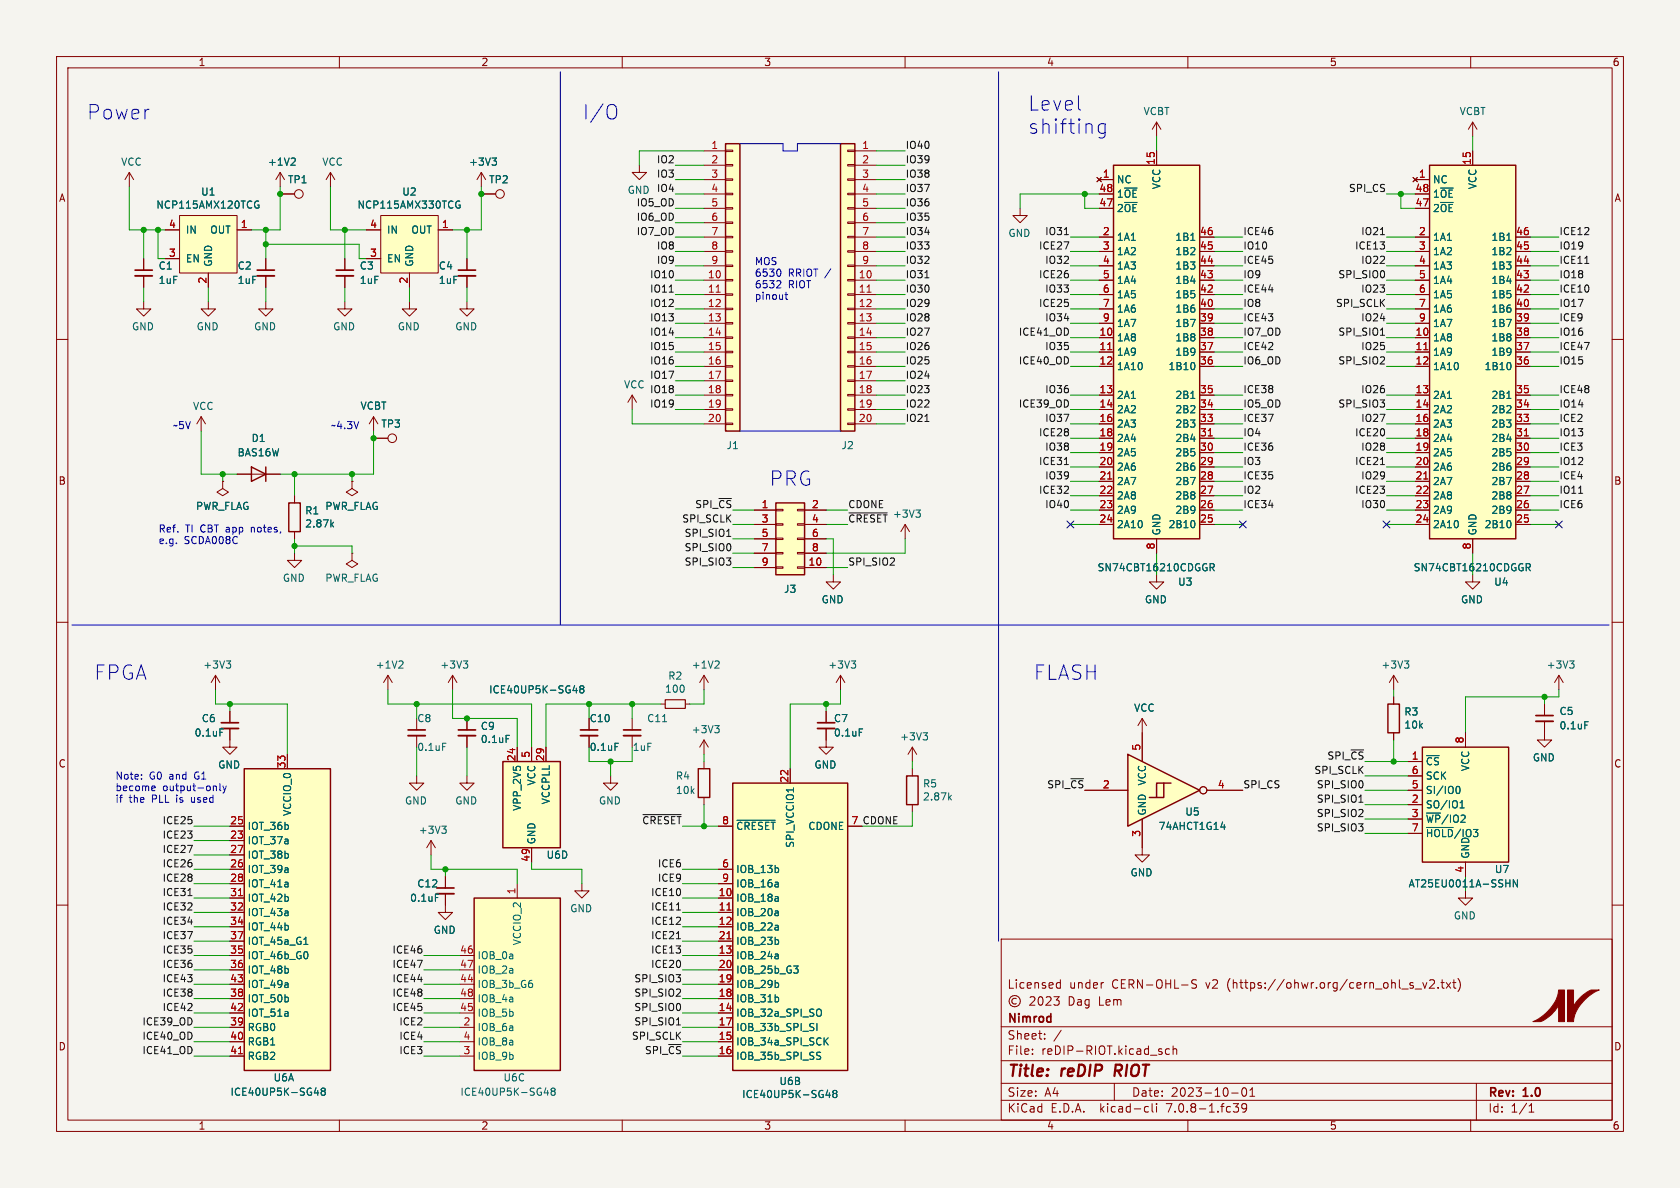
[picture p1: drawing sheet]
<svg xmlns="http://www.w3.org/2000/svg" width="297mm" height="210mm" viewBox="0 0 297 210" stroke-linecap="round" stroke-linejoin="round" font-family="sans-serif">
<defs><g id="words">
<g font-size="3.5" fill="#0000c2">
<text x="15.2" y="21.3">Power</text>
<text x="102.9" y="21.3">I/O</text>
<text x="181.6" y="19.8">Level</text>
<text x="181.6" y="23.9">shifting</text>
<text x="135.9" y="86.1">PRG</text>
<text x="16.5" y="120.4">FPGA</text>
<text x="182.9" y="120.4">FLASH</text>
</g>
<g font-size="2.8" fill="#840000">
<text x="178" y="190.9">Title:</text>
<text x="187.7" y="190.9">reDIP</text>
<text x="197.9" y="190.9">RIOT</text>
</g>
<g font-size="2.1" fill="#840000">
<text x="178" y="175">Licensed</text>
<text x="188.9" y="178">Dag</text>
<text x="189" y="175">under</text>
<text x="194.4" y="178">Lem</text>
<text x="196.6" y="175">CERN-OHL-S</text>
<text x="213.3" y="175">v2</text>
<text x="217.2" y="175">(https://ohwr.org/cern_ohl_s_v2.txt)</text>
<text x="178" y="184">Sheet:</text>
<text x="178" y="181.2">Nimrod</text>
<text x="178" y="186.7">File:</text>
<text x="184.1" y="186.7">reDIP-RIOT.kicad_sch</text>
<text x="178" y="196.9">KiCad</text>
<text x="178" y="194.1">Size:</text>
<text x="184.7" y="194.1">A4</text>
<text x="185.7" y="196.9">E.D.A.</text>
<text x="194.6" y="196.9">kicad-cli</text>
<text x="200" y="194.1">Date:</text>
<text x="206.5" y="196.9">7.0.8-1.fc39</text>
<text x="207" y="194.1">2023-10-01</text>
<text x="263" y="194.3">Rev:</text>
<text x="263" y="196.9">Id:</text>
<text x="267.1" y="196.9">1/1</text>
<text x="269.4" y="194.3">1.0</text>
</g>
<g font-size="1.8" fill="#840000">
<text x="35" y="11.9">1</text>
<text x="85" y="11.9">2</text>
<text x="135" y="11.9">3</text>
<text x="185" y="11.9">4</text>
<text x="235" y="11.9">5</text>
<text x="285" y="11.9">6</text>
<text x="10.3" y="35.9">A</text>
<text x="285.3" y="35.9">A</text>
<text x="10.3" y="85.9">B</text>
<text x="285.3" y="85.9">B</text>
<text x="10.3" y="135.9">C</text>
<text x="285.3" y="135.9">C</text>
<text x="10.3" y="185.9">D</text>
<text x="285.3" y="185.9">D</text>
<text x="35" y="199.9">1</text>
<text x="85" y="199.9">2</text>
<text x="135" y="199.9">3</text>
<text x="185" y="199.9">4</text>
<text x="235" y="199.9">5</text>
<text x="285" y="199.9">6</text>
</g>
<g font-size="1.8" fill="#006464">
<text x="202.1" y="20.5">VCBT</text>
<text x="257.9" y="20.5">VCBT</text>
<text x="21.3" y="29.5">VCC</text>
<text x="47.3" y="29.5">+1V2</text>
<text x="56.9" y="29.5">VCC</text>
<text x="82.8" y="29.5">+3V3</text>
<text x="35.5" y="34.8">U1</text>
<text x="50.8" y="32.6">TP1</text>
<text x="71" y="34.8">U2</text>
<text x="86.4" y="32.6">TP2</text>
<text x="197.4" y="35.2">1~{OE}</text>
<text x="197.4" y="32.6">NC</text>
<text x="205.3" y="33.5" transform="rotate(-90 205.3 33.5)">VCC</text>
<text x="253.2" y="35.2">1~{OE}</text>
<text x="253.2" y="32.6">NC</text>
<text x="261.2" y="33.5" transform="rotate(-90 261.2 33.5)">VCC</text>
<text x="27.5" y="37.1">NCP115AMX120TCG</text>
<text x="32.8" y="41.5">IN</text>
<text x="37.1" y="41.5">OUT</text>
<text x="63.1" y="37.1">NCP115AMX330TCG</text>
<text x="68.3" y="41.5">IN</text>
<text x="72.6" y="41.5">OUT</text>
<text x="197.4" y="37.7">2~{OE}</text>
<text x="253.2" y="37.7">2~{OE}</text>
<text x="27.9" y="47.9">C1</text>
<text x="32.8" y="46.6">EN</text>
<text x="37.7" y="47.2" transform="rotate(-90 37.7 47.2)">GND</text>
<text x="41.9" y="47.9">C2</text>
<text x="63.5" y="47.9">C3</text>
<text x="68.3" y="46.6">EN</text>
<text x="73.3" y="47.2" transform="rotate(-90 73.3 47.2)">GND</text>
<text x="77.5" y="47.9">C4</text>
<text x="178.2" y="42.1">GND</text>
<text x="197.4" y="42.8">1A1</text>
<text x="197.4" y="45.3">1A2</text>
<text x="197.4" y="47.9">1A3</text>
<text x="207.7" y="47.9">1B3</text>
<text x="207.7" y="45.3">1B2</text>
<text x="207.7" y="42.8">1B1</text>
<text x="253.2" y="42.8">1A1</text>
<text x="253.2" y="45.3">1A2</text>
<text x="253.2" y="47.9">1A3</text>
<text x="263.6" y="47.9">1B3</text>
<text x="263.6" y="45.3">1B2</text>
<text x="263.6" y="42.8">1B1</text>
<text x="27.9" y="50.4">1uF</text>
<text x="41.9" y="50.4">1uF</text>
<text x="63.5" y="50.4">1uF</text>
<text x="77.5" y="50.4">1uF</text>
<text x="197.4" y="50.4">1A4</text>
<text x="197.4" y="52.9">1A5</text>
<text x="207.7" y="52.9">1B5</text>
<text x="207.7" y="50.4">1B4</text>
<text x="253.2" y="50.4">1A4</text>
<text x="253.2" y="52.9">1A5</text>
<text x="263.6" y="52.9">1B5</text>
<text x="263.6" y="50.4">1B4</text>
<text x="23.2" y="58.6">GND</text>
<text x="34.7" y="58.6">GND</text>
<text x="44.8" y="58.6">GND</text>
<text x="58.8" y="58.6">GND</text>
<text x="70.2" y="58.6">GND</text>
<text x="80.4" y="58.6">GND</text>
<text x="197.4" y="55.5">1A6</text>
<text x="197.4" y="58">1A7</text>
<text x="207.7" y="58">1B7</text>
<text x="207.7" y="55.5">1B6</text>
<text x="253.2" y="55.5">1A6</text>
<text x="253.2" y="58">1A7</text>
<text x="263.6" y="58">1B7</text>
<text x="263.6" y="55.5">1B6</text>
<text x="197.4" y="60.6">1A8</text>
<text x="197.4" y="63.1">1A9</text>
<text x="197.4" y="65.6">1A10</text>
<text x="206.5" y="65.6">1B10</text>
<text x="207.7" y="63.1">1B9</text>
<text x="207.7" y="60.6">1B8</text>
<text x="253.2" y="60.6">1A8</text>
<text x="253.2" y="63.1">1A9</text>
<text x="253.2" y="65.6">1A10</text>
<text x="262.4" y="65.6">1B10</text>
<text x="263.6" y="63.1">1B9</text>
<text x="263.6" y="60.6">1B8</text>
<text x="110.2" y="68.9">VCC</text>
<text x="197.4" y="70.7">2A1</text>
<text x="207.7" y="70.7">2B1</text>
<text x="253.2" y="70.7">2A1</text>
<text x="263.6" y="70.7">2B1</text>
<text x="34" y="72.7">VCC</text>
<text x="63.6" y="72.6">VCBT</text>
<text x="67.3" y="75.8">TP3</text>
<text x="197.4" y="73.3">2A2</text>
<text x="197.4" y="75.8">2A3</text>
<text x="207.7" y="75.8">2B3</text>
<text x="207.7" y="73.3">2B2</text>
<text x="253.2" y="73.3">2A2</text>
<text x="253.2" y="75.8">2A3</text>
<text x="263.6" y="75.8">2B3</text>
<text x="263.6" y="73.3">2B2</text>
<text x="41.9" y="80.9">BAS16W</text>
<text x="44.4" y="78.3">D1</text>
<text x="128.3" y="79.6">J1</text>
<text x="148.7" y="79.6">J2</text>
<text x="197.4" y="78.3">2A4</text>
<text x="197.4" y="80.9">2A5</text>
<text x="197.4" y="83.4">2A6</text>
<text x="207.7" y="83.4">2B6</text>
<text x="207.7" y="80.9">2B5</text>
<text x="207.7" y="78.3">2B4</text>
<text x="253.2" y="78.3">2A4</text>
<text x="253.2" y="80.9">2A5</text>
<text x="253.2" y="83.4">2A6</text>
<text x="263.6" y="83.4">2B6</text>
<text x="263.6" y="80.9">2B5</text>
<text x="263.6" y="78.3">2B4</text>
<text x="197.4" y="86">2A7</text>
<text x="197.4" y="88.5">2A8</text>
<text x="207.7" y="88.5">2B8</text>
<text x="207.7" y="86">2B7</text>
<text x="253.2" y="86">2A7</text>
<text x="253.2" y="88.5">2A8</text>
<text x="263.6" y="88.5">2B8</text>
<text x="263.6" y="86">2B7</text>
<text x="34.6" y="90.3">PWR_FLAG</text>
<text x="53.9" y="91.1">R1</text>
<text x="53.9" y="93.4">2.87k</text>
<text x="57.4" y="90.3">PWR_FLAG</text>
<text x="157.8" y="91.7">+3V3</text>
<text x="197.4" y="91">2A9</text>
<text x="197.4" y="93.6">2A10</text>
<text x="205.3" y="94.7" transform="rotate(-90 205.3 94.7)">GND</text>
<text x="206.5" y="93.6">2B10</text>
<text x="207.7" y="91">2B9</text>
<text x="253.2" y="91">2A9</text>
<text x="253.2" y="93.6">2A10</text>
<text x="261.2" y="94.7" transform="rotate(-90 261.2 94.7)">GND</text>
<text x="262.4" y="93.6">2B10</text>
<text x="263.6" y="91">2B9</text>
<text x="193.9" y="101.2">SN74CBT16210CDGGR</text>
<text x="249.8" y="101.2">SN74CBT16210CDGGR</text>
<text x="49.9" y="103">GND</text>
<text x="57.4" y="103">PWR_FLAG</text>
<text x="138.5" y="105">J3</text>
<text x="145.2" y="106.9">GND</text>
<text x="202.3" y="106.9">GND</text>
<text x="208.2" y="103.7">U3</text>
<text x="258.2" y="106.9">GND</text>
<text x="264.1" y="103.7">U4</text>
<text x="35.8" y="118.4">+3V3</text>
<text x="66.3" y="118.4">+1V2</text>
<text x="77.7" y="118.4">+3V3</text>
<text x="122.2" y="118.4">+1V2</text>
<text x="146.3" y="118.4">+3V3</text>
<text x="244.1" y="118.4">+3V3</text>
<text x="273.3" y="118.4">+3V3</text>
<text x="86.4" y="122.8">ICE40UP5K-SG48</text>
<text x="117.5" y="122.7">100</text>
<text x="118" y="120.3">R2</text>
<text x="34.3" y="130.4">0.1uF</text>
<text x="35.6" y="127.9">C6</text>
<text x="73.7" y="127.9">C8</text>
<text x="84.9" y="129.2">C9</text>
<text x="84.9" y="131.5">0.1uF</text>
<text x="104.1" y="127.9">C10</text>
<text x="114.3" y="127.9">C11</text>
<text x="122.2" y="129.8">+3V3</text>
<text x="147.3" y="127.9">C7</text>
<text x="147.3" y="130.4">0.1uF</text>
<text x="159" y="131.1">+3V3</text>
<text x="200.4" y="126">VCC</text>
<text x="248.2" y="126.7">R3</text>
<text x="248.2" y="129">10k</text>
<text x="275.6" y="126.6">C5</text>
<text x="275.6" y="129.1">0.1uF</text>
<text x="38.5" y="136.1">GND</text>
<text x="73.7" y="132.9">0.1uF</text>
<text x="104.1" y="132.9">0.1uF</text>
<text x="111.8" y="132.9">1uF</text>
<text x="143.9" y="136.1">GND</text>
<text x="252" y="135.5">~{CS}</text>
<text x="259.9" y="136.4" transform="rotate(-90 259.9 136.4)">VCC</text>
<text x="270.9" y="134.8">GND</text>
<text x="71.5" y="142.4">GND</text>
<text x="80.4" y="142.4">GND</text>
<text x="92.3" y="143.4" transform="rotate(-90 92.3 143.4)">VPP_2V5</text>
<text x="94.8" y="139" transform="rotate(-90 94.8 139)">VCC</text>
<text x="97.4" y="142.3" transform="rotate(-90 97.4 142.3)">VCCPLL</text>
<text x="105.8" y="142.4">GND</text>
<text x="119.4" y="138">R4</text>
<text x="119.4" y="140.6">10k</text>
<text x="163.1" y="139.4">R5</text>
<text x="163.1" y="141.7">2.87k</text>
<text x="202.8" y="139" transform="rotate(-90 202.8 139)">VCC</text>
<text x="252" y="143.1">SO/IO1</text>
<text x="252" y="140.6">SI/IO0</text>
<text x="252" y="138">SCK</text>
<text x="43.7" y="149.5">IOT_37a</text>
<text x="43.7" y="146.9">IOT_36b</text>
<text x="51.7" y="144.3" transform="rotate(-90 51.7 144.3)">VCCIO_0</text>
<text x="73.9" y="147.6">+3V3</text>
<text x="94.8" y="149.4" transform="rotate(-90 94.8 149.4)">GND</text>
<text x="130" y="146.9">~{CRESET}</text>
<text x="140.6" y="150" transform="rotate(-90 140.6 150)">SPI_VCCIO1</text>
<text x="142.8" y="146.9">CDONE</text>
<text x="202.8" y="144.3" transform="rotate(-90 202.8 144.3)">GND</text>
<text x="204.7" y="146.9">74AHCT1G14</text>
<text x="209.4" y="144.4">U5</text>
<text x="252" y="145.6">~{WP}/IO2</text>
<text x="252" y="148.2">~{HOLD}/IO3</text>
<text x="43.7" y="154.5">IOT_39a</text>
<text x="43.7" y="152">IOT_38b</text>
<text x="96.5" y="152">U6D</text>
<text x="130" y="154.5">IOB_13b</text>
<text x="199.8" y="155.1">GND</text>
<text x="259.9" y="151.9" transform="rotate(-90 259.9 151.9)">GND</text>
<text x="264.2" y="154.5">U7</text>
<text x="43.7" y="157.1">IOT_41a</text>
<text x="43.7" y="159.6">IOT_42b</text>
<text x="72.4" y="159.6">0.1uF</text>
<text x="73.7" y="157.1">C12</text>
<text x="100.7" y="161.5">GND</text>
<text x="130" y="159.6">IOB_18a</text>
<text x="130" y="157.1">IOB_16a</text>
<text x="248.9" y="157.1">AT25EU0011A-SSHN</text>
<text x="43.7" y="162.2">IOT_43a</text>
<text x="43.7" y="164.7">IOT_44b</text>
<text x="43.7" y="167.2">IOT_45a_G1</text>
<text x="76.6" y="165.3">GND</text>
<text x="92.3" y="167.2" transform="rotate(-90 92.3 167.2)">VCCIO_2</text>
<text x="130" y="162.2">IOB_20a</text>
<text x="130" y="164.7">IOB_22a</text>
<text x="130" y="167.2">IOB_23b</text>
<text x="256.9" y="162.7">GND</text>
<text x="43.7" y="169.8">IOT_46b_G0</text>
<text x="43.7" y="172.3">IOT_48b</text>
<text x="84.3" y="169.8">IOB_0a</text>
<text x="84.3" y="172.3">IOB_2a</text>
<text x="130" y="169.8">IOB_24a</text>
<text x="130" y="172.3">IOB_25b_G3</text>
<text x="43.7" y="177.4">IOT_50b</text>
<text x="43.7" y="179.9">IOT_51a</text>
<text x="43.7" y="174.9">IOT_49a</text>
<text x="84.3" y="174.9">IOB_3b_G6</text>
<text x="84.3" y="179.9">IOB_5b</text>
<text x="84.3" y="177.4">IOB_4a</text>
<text x="130" y="179.9">IOB_32a_SPI_SO</text>
<text x="130" y="177.4">IOB_31b</text>
<text x="130" y="174.9">IOB_29b</text>
<text x="43.7" y="182.5">RGB0</text>
<text x="43.7" y="185">RGB1</text>
<text x="84.3" y="182.5">IOB_6a</text>
<text x="84.3" y="185">IOB_8a</text>
<text x="130" y="185">IOB_34a_SPI_SCK</text>
<text x="130" y="182.5">IOB_33b_SPI_SI</text>
<text x="43.7" y="187.6">RGB2</text>
<text x="48.3" y="191.4">U6A</text>
<text x="84.3" y="187.6">IOB_9b</text>
<text x="88.9" y="191.4">U6C</text>
<text x="130" y="187.6">IOB_35b_SPI_SS</text>
<text x="137.7" y="192">U6B</text>
<text x="40.6" y="193.9">ICE40UP5K-SG48</text>
<text x="81.3" y="193.9">ICE40UP5K-SG48</text>
<text x="131.1" y="194.3">ICE40UP5K-SG48</text>
</g>
<g font-size="1.8" fill="#0f0f0f">
<text x="116" y="28.9">IO2</text>
<text x="160" y="26.4">IO40</text>
<text x="160" y="28.9">IO39</text>
<text x="110.9" y="34.5">GND IO4</text>
<text x="116" y="31.5">IO3</text>
<text x="160" y="31.5">IO38</text>
<text x="160" y="34">IO37</text>
<text x="238.4" y="34">SPI_CS</text>
<text x="112.5" y="39.1">IO6_OD</text>
<text x="112.5" y="41.6">IO7_OD</text>
<text x="112.5" y="36.6">IO5_OD</text>
<text x="160" y="41.6">IO34</text>
<text x="160" y="36.6">IO36</text>
<text x="160" y="39.1">IO35</text>
<text x="184.7" y="41.6">IO31</text>
<text x="219.7" y="41.6">ICE46</text>
<text x="240.6" y="41.6">IO21</text>
<text x="275.6" y="41.6">ICE12</text>
<text x="116" y="44.2">IO8</text>
<text x="116" y="46.7">IO9</text>
<text x="160" y="44.2">IO33</text>
<text x="160" y="46.7">IO32</text>
<text x="183.6" y="44.2">ICE27</text>
<text x="184.7" y="46.7">IO32</text>
<text x="219.7" y="46.7">ICE45</text>
<text x="219.7" y="44.2">IO10</text>
<text x="239.5" y="44.2">ICE13</text>
<text x="240.6" y="46.7">IO22</text>
<text x="275.6" y="44.2">IO19</text>
<text x="275.6" y="46.7">ICE11</text>
<text x="114.8" y="51.8">IO11</text>
<text x="114.8" y="49.3">IO10</text>
<text x="160" y="49.3">IO31</text>
<text x="160" y="51.8">IO30</text>
<text x="183.6" y="49.3">ICE26</text>
<text x="184.7" y="51.8">IO33</text>
<text x="219.7" y="49.3">IO9</text>
<text x="219.7" y="51.8">ICE44</text>
<text x="236.5" y="49.3">SPI_SIO0</text>
<text x="240.6" y="51.8">IO23</text>
<text x="275.6" y="49.3">IO18</text>
<text x="275.6" y="51.8">ICE10</text>
<text x="114.8" y="59.4">IO14</text>
<text x="114.8" y="56.9">IO13</text>
<text x="114.8" y="54.3">IO12</text>
<text x="160" y="56.9">IO28</text>
<text x="160" y="59.4">IO27</text>
<text x="160" y="54.3">IO29</text>
<text x="180" y="59.4">ICE41_OD</text>
<text x="183.6" y="54.3">ICE25</text>
<text x="184.7" y="56.9">IO34</text>
<text x="219.7" y="59.4">IO7_OD</text>
<text x="219.7" y="56.9">ICE43</text>
<text x="219.7" y="54.3">IO8</text>
<text x="236.1" y="54.3">SPI_SCLK</text>
<text x="236.5" y="59.4">SPI_SIO1</text>
<text x="240.6" y="56.9">IO24</text>
<text x="275.6" y="59.4">IO16</text>
<text x="275.6" y="56.9">ICE9</text>
<text x="275.6" y="54.3">IO17</text>
<text x="114.8" y="64.5">IO16</text>
<text x="114.8" y="62">IO15</text>
<text x="160" y="64.5">IO25</text>
<text x="160" y="62">IO26</text>
<text x="180" y="64.5">ICE40_OD</text>
<text x="184.7" y="62">IO35</text>
<text x="219.7" y="64.5">IO6_OD</text>
<text x="219.7" y="62">ICE42</text>
<text x="236.5" y="64.5">SPI_SIO2</text>
<text x="240.6" y="62">IO25</text>
<text x="275.6" y="62">ICE47</text>
<text x="275.6" y="64.5">IO15</text>
<text x="114.8" y="67">IO17</text>
<text x="114.8" y="69.6">IO18</text>
<text x="160" y="69.6">IO23</text>
<text x="160" y="67">IO24</text>
<text x="184.7" y="69.6">IO36</text>
<text x="219.7" y="69.6">ICE38</text>
<text x="240.6" y="69.6">IO26</text>
<text x="275.6" y="69.6">ICE48</text>
<text x="114.8" y="72.1">IO19</text>
<text x="160" y="74.7">IO21</text>
<text x="160" y="72.1">IO22</text>
<text x="180" y="72.1">ICE39_OD</text>
<text x="183.6" y="77.2">ICE28</text>
<text x="184.7" y="74.7">IO37</text>
<text x="219.7" y="74.7">ICE37</text>
<text x="219.7" y="72.1">IO5_OD</text>
<text x="219.7" y="77.2">IO4</text>
<text x="236.5" y="72.1">SPI_SIO3</text>
<text x="239.5" y="77.2">ICE20</text>
<text x="240.6" y="74.7">IO27</text>
<text x="275.6" y="77.2">IO13</text>
<text x="275.6" y="74.7">ICE2</text>
<text x="275.6" y="72.1">IO14</text>
<text x="183.6" y="82.3">ICE31</text>
<text x="184.7" y="79.7">IO38</text>
<text x="219.7" y="82.3">IO3</text>
<text x="219.7" y="79.7">ICE36</text>
<text x="239.5" y="82.3">ICE21</text>
<text x="240.6" y="79.7">IO28</text>
<text x="275.6" y="82.3">IO12</text>
<text x="275.6" y="79.7">ICE3</text>
<text x="122.8" y="89.9">SPI_~{CS}</text>
<text x="149.9" y="89.9">CDONE</text>
<text x="183.6" y="87.4">ICE32</text>
<text x="184.7" y="84.8">IO39</text>
<text x="184.7" y="89.9">IO40</text>
<text x="219.7" y="87.4">IO2</text>
<text x="219.7" y="89.9">ICE34</text>
<text x="219.7" y="84.8">ICE35</text>
<text x="239.5" y="87.4">ICE23</text>
<text x="240.6" y="84.8">IO29</text>
<text x="240.6" y="89.9">IO30</text>
<text x="275.6" y="87.4">IO11</text>
<text x="275.6" y="84.8">ICE4</text>
<text x="275.6" y="89.9">ICE6</text>
<text x="120.5" y="92.4">SPI_SCLK</text>
<text x="120.9" y="95">SPI_SIO1</text>
<text x="149.9" y="92.4">~{CRESET}</text>
<text x="120.9" y="97.5">SPI_SIO0</text>
<text x="120.9" y="100.1">SPI_SIO3</text>
<text x="149.9" y="100.1">SPI_SIO2</text>
<text x="232.3" y="136.9">SPI_SCLK</text>
<text x="234.6" y="134.4">SPI_~{CS}</text>
<text x="185" y="139.4">SPI_~{CS}</text>
<text x="219.7" y="139.4">SPI_CS</text>
<text x="232.7" y="139.4">SPI_SIO0</text>
<text x="232.7" y="142">SPI_SIO1</text>
<text x="28.6" y="145.8">ICE25</text>
<text x="28.6" y="148.3">ICE23</text>
<text x="113.4" y="145.8">~{CRESET}</text>
<text x="150.4" y="145.8">7 CDONE</text>
<text x="232.7" y="144.5">SPI_SIO2</text>
<text x="232.7" y="147.1">SPI_SIO3</text>
<text x="28.6" y="155.9">ICE28</text>
<text x="28.6" y="153.4">ICE26</text>
<text x="28.6" y="150.9">ICE27</text>
<text x="116.2" y="155.9">ICE9</text>
<text x="116.2" y="153.4">ICE6</text>
<text x="28.6" y="158.5">ICE31</text>
<text x="28.6" y="161">ICE32</text>
<text x="115" y="158.5">ICE10</text>
<text x="115" y="161">ICE11</text>
<text x="28.6" y="166.1">ICE37</text>
<text x="28.6" y="163.6">ICE34</text>
<text x="115" y="163.6">ICE12</text>
<text x="115" y="166.1">ICE21</text>
<text x="28.6" y="168.6">ICE35</text>
<text x="28.6" y="171.2">ICE36</text>
<text x="28.6" y="173.7">ICE43</text>
<text x="69.3" y="168.6">ICE46</text>
<text x="69.3" y="173.7">ICE44</text>
<text x="69.3" y="171.2">ICE47</text>
<text x="112" y="173.7">SPI_SIO3</text>
<text x="115" y="171.2">ICE20</text>
<text x="115" y="168.6">ICE13</text>
<text x="28.6" y="176.3">ICE38</text>
<text x="28.6" y="178.8">ICE42</text>
<text x="69.3" y="176.3">ICE48</text>
<text x="69.3" y="178.8">ICE45</text>
<text x="112" y="176.3">SPI_SIO2</text>
<text x="112" y="178.8">SPI_SIO0</text>
<text x="25.1" y="183.9">ICE40_OD</text>
<text x="25.1" y="181.3">ICE39_OD</text>
<text x="70.5" y="183.9">ICE4</text>
<text x="70.5" y="181.3">ICE2</text>
<text x="111.6" y="183.9">SPI_SCLK</text>
<text x="112" y="181.3">SPI_SIO1</text>
<text x="25.1" y="186.4">ICE41_OD</text>
<text x="70.5" y="186.4">ICE3</text>
<text x="113.9" y="186.4">SPI_~{CS}</text>
</g>
<g font-size="1.8" fill="#a90000">
<text x="125.7" y="26.4">1</text>
<text x="125.7" y="29">2</text>
<text x="152.3" y="26.4">1</text>
<text x="152.3" y="29">2</text>
<text x="204.2" y="29.3" transform="rotate(-90 204.2 29.3)">15</text>
<text x="260.1" y="29.3" transform="rotate(-90 260.1 29.3)">15</text>
<text x="125.7" y="31.5">3</text>
<text x="125.7" y="34">4</text>
<text x="152.3" y="31.5">3</text>
<text x="152.3" y="34">4</text>
<text x="194.3" y="34">48</text>
<text x="194.9" y="31.5">1</text>
<text x="250.1" y="34">48</text>
<text x="250.8" y="31.5">1</text>
<text x="29.8" y="40.4">4</text>
<text x="42.5" y="40.4">1</text>
<text x="65.3" y="40.4">4</text>
<text x="78" y="40.4">1</text>
<text x="125.7" y="36.6">5</text>
<text x="125.7" y="39.1">6</text>
<text x="125.7" y="41.7">7</text>
<text x="152.3" y="36.6">5</text>
<text x="152.3" y="39.1">6</text>
<text x="152.3" y="41.7">7</text>
<text x="194.3" y="36.6">47</text>
<text x="194.9" y="41.7">2</text>
<text x="212" y="41.7">46</text>
<text x="250.1" y="36.6">47</text>
<text x="250.8" y="41.7">2</text>
<text x="267.9" y="41.7">46</text>
<text x="29.8" y="45.5">3</text>
<text x="65.3" y="45.5">3</text>
<text x="125.7" y="44.2">8</text>
<text x="125.7" y="46.7">9</text>
<text x="152.3" y="44.2">8</text>
<text x="152.3" y="46.7">9</text>
<text x="194.9" y="44.2">3</text>
<text x="194.9" y="46.7">4</text>
<text x="212" y="46.7">44</text>
<text x="212" y="44.2">45</text>
<text x="250.8" y="44.2">3</text>
<text x="250.8" y="46.7">4</text>
<text x="267.9" y="46.7">44</text>
<text x="267.9" y="44.2">45</text>
<text x="36.6" y="50.2" transform="rotate(-90 36.6 50.2)">2</text>
<text x="72.1" y="50.2" transform="rotate(-90 72.1 50.2)">2</text>
<text x="125.1" y="49.3">10</text>
<text x="125.1" y="51.8">11</text>
<text x="151.7" y="49.3">10</text>
<text x="151.7" y="51.8">11</text>
<text x="194.9" y="49.3">5</text>
<text x="194.9" y="51.8">6</text>
<text x="212" y="51.8">42</text>
<text x="212" y="49.3">43</text>
<text x="250.8" y="49.3">5</text>
<text x="250.8" y="51.8">6</text>
<text x="267.9" y="51.8">42</text>
<text x="267.9" y="49.3">43</text>
<text x="125.1" y="54.4">12</text>
<text x="125.1" y="56.9">13</text>
<text x="125.1" y="59.4">14</text>
<text x="151.7" y="54.4">12</text>
<text x="151.7" y="56.9">13</text>
<text x="151.7" y="59.4">14</text>
<text x="194.3" y="59.4">10</text>
<text x="194.9" y="54.4">7</text>
<text x="194.9" y="56.9">9</text>
<text x="212" y="59.4">38</text>
<text x="212" y="56.9">39</text>
<text x="212" y="54.4">40</text>
<text x="250.1" y="59.4">10</text>
<text x="250.8" y="54.4">7</text>
<text x="250.8" y="56.9">9</text>
<text x="267.9" y="59.4">38</text>
<text x="267.9" y="56.9">39</text>
<text x="267.9" y="54.4">40</text>
<text x="125.1" y="62">15</text>
<text x="125.1" y="64.5">16</text>
<text x="151.7" y="62">15</text>
<text x="151.7" y="64.5">16</text>
<text x="194.3" y="62">11</text>
<text x="194.3" y="64.5">12</text>
<text x="212" y="64.5">36</text>
<text x="212" y="62">37</text>
<text x="250.1" y="62">11</text>
<text x="250.1" y="64.5">12</text>
<text x="267.9" y="64.5">36</text>
<text x="267.9" y="62">37</text>
<text x="125.1" y="67.1">17</text>
<text x="125.1" y="69.6">18</text>
<text x="151.7" y="67.1">17</text>
<text x="151.7" y="69.6">18</text>
<text x="194.3" y="69.6">13</text>
<text x="212" y="69.6">35</text>
<text x="250.1" y="69.6">13</text>
<text x="267.9" y="69.6">35</text>
<text x="125.1" y="72.1">19</text>
<text x="125.1" y="74.7">20</text>
<text x="151.7" y="72.1">19</text>
<text x="151.7" y="74.7">20</text>
<text x="194.3" y="72.1">14</text>
<text x="194.3" y="74.7">16</text>
<text x="194.3" y="77.2">18</text>
<text x="212" y="77.2">31</text>
<text x="212" y="74.7">33</text>
<text x="212" y="72.1">34</text>
<text x="250.1" y="72.1">14</text>
<text x="250.1" y="74.7">16</text>
<text x="250.1" y="77.2">18</text>
<text x="267.9" y="77.2">31</text>
<text x="267.9" y="74.7">33</text>
<text x="267.9" y="72.1">34</text>
<text x="194.3" y="79.8">19</text>
<text x="194.3" y="82.3">20</text>
<text x="212" y="82.3">29</text>
<text x="212" y="79.8">30</text>
<text x="250.1" y="79.8">19</text>
<text x="250.1" y="82.3">20</text>
<text x="267.9" y="82.3">29</text>
<text x="267.9" y="79.8">30</text>
<text x="134.5" y="89.9">1</text>
<text x="143.4" y="89.9">2</text>
<text x="194.3" y="84.8">21</text>
<text x="194.3" y="87.4">22</text>
<text x="194.3" y="89.9">23</text>
<text x="212" y="89.9">26</text>
<text x="212" y="87.4">27</text>
<text x="212" y="84.8">28</text>
<text x="250.1" y="84.8">21</text>
<text x="250.1" y="87.4">22</text>
<text x="250.1" y="89.9">23</text>
<text x="267.9" y="89.9">26</text>
<text x="267.9" y="87.4">27</text>
<text x="267.9" y="84.8">28</text>
<text x="134.5" y="92.5">3</text>
<text x="134.5" y="95">5</text>
<text x="143.4" y="92.5">4</text>
<text x="143.4" y="95">6</text>
<text x="194.3" y="92.5">24</text>
<text x="212" y="92.5">25</text>
<text x="250.1" y="92.5">24</text>
<text x="267.9" y="92.5">25</text>
<text x="134.5" y="97.5">7</text>
<text x="134.5" y="100.1">9</text>
<text x="142.8" y="100.1">10</text>
<text x="143.4" y="97.5">8</text>
<text x="204.2" y="97.2" transform="rotate(-90 204.2 97.2)">8</text>
<text x="260.1" y="97.2" transform="rotate(-90 260.1 97.2)">8</text>
<text x="258.8" y="131.5" transform="rotate(-90 258.8 131.5)">8</text>
<text x="50.5" y="135.9" transform="rotate(-90 50.5 135.9)">33</text>
<text x="91.2" y="134.7" transform="rotate(-90 91.2 134.7)">24</text>
<text x="93.7" y="134.1" transform="rotate(-90 93.7 134.1)">5</text>
<text x="96.3" y="134.7" transform="rotate(-90 96.3 134.7)">29</text>
<text x="201.7" y="132.8" transform="rotate(-90 201.7 132.8)">5</text>
<text x="249.5" y="134.4">1</text>
<text x="249.5" y="136.9">6</text>
<text x="139.4" y="138.5" transform="rotate(-90 139.4 138.5)">22</text>
<text x="194.9" y="139.4">2</text>
<text x="215.2" y="139.4">4</text>
<text x="249.5" y="142">2</text>
<text x="249.5" y="139.4">5</text>
<text x="40.6" y="148.3">23</text>
<text x="40.6" y="145.8">25</text>
<text x="127.6" y="145.8">8</text>
<text x="150.4" y="145.8">7</text>
<text x="201.7" y="148" transform="rotate(-90 201.7 148)">3</text>
<text x="249.5" y="144.5">3</text>
<text x="249.5" y="147.1">7</text>
<text x="40.6" y="153.4">26</text>
<text x="40.6" y="150.9">27</text>
<text x="40.6" y="156">28</text>
<text x="93.7" y="152.4" transform="rotate(-90 93.7 152.4)">49</text>
<text x="127.6" y="153.4">6</text>
<text x="127.6" y="156">9</text>
<text x="258.8" y="154.4" transform="rotate(-90 258.8 154.4)">4</text>
<text x="40.6" y="158.5">31</text>
<text x="40.6" y="161">32</text>
<text x="91.2" y="158.2" transform="rotate(-90 91.2 158.2)">1</text>
<text x="127" y="158.5">10</text>
<text x="127" y="161">11</text>
<text x="40.6" y="163.6">34</text>
<text x="40.6" y="166.1">37</text>
<text x="127" y="163.6">12</text>
<text x="127" y="166.1">21</text>
<text x="40.6" y="168.7">35</text>
<text x="40.6" y="171.2">36</text>
<text x="40.6" y="173.7">43</text>
<text x="81.2" y="173.7">44</text>
<text x="81.2" y="168.7">46</text>
<text x="81.2" y="171.2">47</text>
<text x="127" y="168.7">13</text>
<text x="127" y="173.7">19</text>
<text x="127" y="171.2">20</text>
<text x="40.6" y="176.3">38</text>
<text x="40.6" y="178.8">42</text>
<text x="81.2" y="178.8">45</text>
<text x="81.2" y="176.3">48</text>
<text x="127" y="178.8">14</text>
<text x="127" y="176.3">18</text>
<text x="40.6" y="181.4">39</text>
<text x="40.6" y="183.9">40</text>
<text x="81.8" y="181.4">2</text>
<text x="81.8" y="183.9">4</text>
<text x="127" y="183.9">15</text>
<text x="127" y="181.4">17</text>
<text x="40.6" y="186.4">41</text>
<text x="81.8" y="186.4">3</text>
<text x="127" y="186.4">16</text>
</g>
<g font-size="1.8" fill="#0000c2">
<text x="133.3" y="47">MOS</text>
<text x="133.3" y="49">6530</text>
<text x="133.3" y="51">6532</text>
<text x="133.3" y="53.1">pinout</text>
<text x="139.4" y="49">RRIOT /</text>
<text x="139.4" y="51">RIOT</text>
<text x="30.5" y="76">~5V</text>
<text x="58.4" y="76">~4.3V</text>
<text x="27.9" y="94.2">Ref.</text>
<text x="32.8" y="94.2">TI CBT app</text>
<text x="44.8" y="94.2">notes,</text>
<text x="27.9" y="96.3">e.g.</text>
<text x="32.6" y="96.3">SCDA008C</text>
<text x="20.3" y="137.9">Note:</text>
<text x="26.4" y="137.9">G0</text>
<text x="30" y="137.9">and</text>
<text x="34.7" y="137.9">G1</text>
<text x="20.3" y="139.9">become</text>
<text x="20.3" y="142">if</text>
<text x="22.8" y="142">the</text>
<text x="27" y="142">PLL</text>
<text x="28.7" y="139.9">output-only</text>
<text x="31.5" y="142">is</text>
<text x="34.3" y="142">used</text>
</g>
</g></defs>
<path d="M0 0h297v210h-297z" fill="#f5f4ef" stroke="#f5f4ef" stroke-width=".18"/>
<g fill="none" stroke="#840000" stroke-width=".18">
<path d="M10 10h277v190h-277zM12 12h273v186h-273zM60 10v2M110 10v2M160 10v2M210 10v2M260 10v2M67.3 38.1h10.2v10.2h-10.2zM85.1 34.3h2.5M85.1 30.5l-.8 1.3M85.1 30.5v2.5M85.1 30.5l.8 1.3"/>
<path d="M113 29.2v1.3h-1.2l1.2 1.3 1.3-1.3h-1.3M124.5 36.8h3.8M124.5 34.3h3.8M124.5 31.8h3.8M124.5 26.7h3.8M124.5 29.2h3.8M124.5 39.4h3.8M128.3 39.2h1.2v.3h-1.2zM128.3 36.7h1.2v.3h-1.2zM128.3 34.2h1.2v.2h-1.2zM128.3 31.6h1.2v.3h-1.2zM128.3 29.1h1.2v.2h-1.2z"/>
<path d="M128.3 26.5h1.2v.3h-1.2zM249.8 31.4l.8 .7M250.2 36.8h2.5M250.2 34.3h2.5M250.2 31.8h2.5M250.6 31.4l-.8 .7M260.3 21.6v2.5M260.3 26.7v2.5M260.3 21.6l-.7 1.3M260.3 21.6l.8 1.3M10 60h2M61 45.7v2.1"/>
<path d="M61 48.8v2M64.8 40.6h2.5M64.8 45.7h2.5M72.4 53.3v1.3h-1.3l1.3 1.3 1.3-1.3h-1.3M72.4 48.3v2.5M77.5 40.6h2.5M82.5 53.3v1.3h-1.2l1.2 1.3 1.3-1.3h-1.3M82.5 45.7v2.1M82.5 48.8v2M124.5 59.7h3.8M124.5 41.9h3.8M124.5 44.5h3.8"/>
<path d="M124.5 57.2h3.8M124.5 47h3.8M124.5 54.6h3.8M124.5 52.1h3.8M124.5 49.5h3.8M128.3 59.6h1.2v.2h-1.2zM128.3 57h1.2v.3h-1.2zM128.3 54.5h1.2v.2h-1.2zM128.3 51.9h1.2v.3h-1.2zM128.3 49.4h1.2v.3h-1.2zM128.3 46.9h1.2v.2h-1.2zM128.3 44.3h1.2v.3h-1.2z"/>
<path d="M128.3 41.8h1.2v.2h-1.2zM250.2 59.7h2.5M250.2 41.9h2.5M250.2 44.5h2.5M250.2 57.2h2.5M250.2 47h2.5M250.2 54.6h2.5M250.2 52.1h2.5M250.2 49.5h2.5M268 59.7h2.5M268 41.9h2.5M268 44.5h2.5"/>
<path d="M268 57.2h2.5M268 47h2.5M268 54.6h2.5M268 52.1h2.5M268 49.5h2.5M285 60h2M35.6 73.7l-.8 1.2M35.6 73.7v2.5M35.6 73.7l.7 1.2M66 77.5h2.6M66 73.7l-.7 1.2M66 73.7v2.5"/>
<path d="M66 73.7l.8 1.2M111.8 69.9l-.8 1.2M111.8 69.9v2.5M111.8 69.9l.7 1.2M124.5 62.2h3.8M124.5 64.8h3.8M124.5 69.9h3.8M124.5 72.4h3.8M124.5 74.9h3.8M124.5 67.3h3.8M128.3 74.8h1.2v.3h-1.2zM128.3 72.3h1.2v.2h-1.2z"/>
<path d="M128.3 69.7h1.2v.3h-1.2zM128.3 67.2h1.2v.2h-1.2zM128.3 64.6h1.2v.3h-1.2zM128.3 62.1h1.2v.3h-1.2zM250.2 62.2h2.5M250.2 64.8h2.5M250.2 69.9h2.5M250.2 72.4h2.5M250.2 74.9h2.5M250.2 77.5h2.5M268 62.2h2.5M268 64.8h2.5"/>
<path d="M268 69.9h2.5M268 72.4h2.5M268 74.9h2.5M268 77.5h2.5M41.9 83.8h7.6M250.2 80h2.5M250.2 82.6h2.5M250.2 85.1h2.5M250.2 87.6h2.5M250.2 90.2h2.5M250.2 92.7h2.5M260.3 95.3v2.5"/>
<path d="M268 80h2.5M268 82.6h2.5M268 85.1h2.5M268 87.6h2.5M268 90.2h2.5M268 92.7h2.5M10 110h2M246.4 119.4l-.8 1.3M246.4 119.4v2.5M246.4 119.4l.7 1.3M275.6 119.4l-.8 1.3M275.6 119.4v2.5"/>
<path d="M275.6 119.4l.8 1.3M285 110h2M40.6 128.8v3.3h-1.2l1.2 1.3 1.3-1.3h-1.3M40.6 125.7v2.1M50.8 133.4v2.5M73.7 137.2v1.2h-1.3l1.3 1.3 1.2-1.3h-1.2M82.5 137.2v1.2h-1.2l1.2 1.3 1.3-1.3h-1.3M104.1 127v2M104.1 130v2.1M107.9 137.2v1.2h-1.2l1.2 1.3 1.3-1.3h-1.3M116.8 124.5h.8M121.2 124.5h.7"/>
<path d="M124.5 130.8l-.8 1.3M124.5 130.8v2.6M124.5 134.6v1.3M124.5 130.8l.7 1.3M139.7 135.9v2.5M146 130.8v1.3h-1.2l1.2 1.3 1.3-1.3h-1.3M246.4 123.2v1.3M246.4 129.5v1.3M248.9 134.6h2.6M248.9 139.7h2.6M248.9 137.2h2.6M259.1 129.5v2.6"/>
<path d="M273 127.5v3.3h-1.2l1.2 1.3 1.3-1.3h-1.3M273 124.5v2M10 160h2M40.6 148.6h2.6M40.6 146.1h2.6M40.6 153.7h2.6M40.6 151.1h2.6M40.6 156.2h2.6M40.6 158.8h2.6M76.2 148.6l-.8 1.3M76.2 148.6v2.5M76.2 148.6l.8 1.3"/>
<path d="M78.7 158v3.3h-1.2l1.2 1.3 1.3-1.3h-1.3M78.7 154.9v2.1M91.4 156.2v2.6M102.9 156.2v1.3h-1.3l1.3 1.3 1.2-1.3h-1.2M124.5 141v1.2M127 146.1h2.5M127 153.7h2.5M127 156.2h2.5M127 158.8h2.5M149.9 146.1h2.5M248.9 142.2h2.6M248.9 144.8h2.6"/>
<path d="M248.9 147.3h2.6M259.1 157.5v1.3h-1.3l1.3 1.2 1.2-1.2h-1.2M259.1 152.4v2.5M285 160h2M40.6 161.3h2.6M40.6 163.8h2.6M40.6 168.9h2.6M40.6 171.5h2.6M40.6 166.4h2.6M40.6 176.5h2.6M40.6 179.1h2.6M40.6 174h2.6"/>
<path d="M81.3 168.9h2.5M81.3 171.5h2.5M81.3 176.5h2.5M81.3 179.1h2.5M81.3 174h2.5M127 161.3h2.5M127 163.8h2.5M127 168.9h2.5M127 171.5h2.5M127 166.4h2.5M127 176.5h2.5M127 179.1h2.5"/>
<path d="M127 174h2.5M177 166h108v32h-108zM179.7 176.6a.52 .52 0 0 0-.8 .4 .52 .52 0 0 0 .8 .4M182.1 176.3l.6-.1 .2 .1 .1 .3-1 1.1h1M183.7 176.3l.2-.1a.81 .81 0 0 1 .6 .6 .81 .81 0 0 1-.3 .8l-.2 .1a.81 .81 0 0 1-.3-1.4zM185 176.3l.5-.1 .2 .1 .1 .3-.9 1.1h.9M186.3 176.2h.9l-.5 .6 .5 .1v.7l-.2 .1h-.5l-.2-.1M186.9 173.8h.6M186.9 174.6h.6M187.5 173.2v1.5M195 173.7h.1M211.5 173.3l-.5-.1-.3 .3 .1 .3 .7 .3v.5l-.3 .1-.5-.1"/>
<path d="M250.2 174.8h1.1M251.5 173.7l.4 1 .3-1M252.7 173.3l.6-.1 .2 .1 .1 .3-.9 1.1h.9M254.2 174.6v.1M254.7 173.7h.6M255 173.2v1.3l.3 .2M255.7 173.7l.8 1M256.5 173.7l-.8 1M256.8 173.7h.6M257 173.2v1.3l.4 .2M257.7 173a1.72 1.72 0 0 1 0 2.3M40.6 181.6h2.6"/>
<path d="M40.6 184.2h2.6M40.6 186.7h2.6M60 198v2M81.3 181.6h2.5M81.3 184.2h2.5M81.3 186.7h2.5M110 198v2M127 181.6h2.5M127 184.2h2.5M127 186.7h2.5M160 198v2M177 194.5h108"/>
<path d="M177 191.5h108M177 187.5h108M177 181.5h108M182.5 186.3v.1M182.5 185.5v.1M184.7 183.6v.1M184.7 182.8v.1M187.6 182.1l-1.3 2M197 191.5v3M202.6 195.6l.4 .1M203 196.5l-.4 .1M203.7 195.1v1.3l.2 .2"/>
<path d="M204.5 195.1v.1M204.5 195.6v1M206.7 185.5l-.4-.1-.3 .3v.4l.2 .2h.5M207.4 185.5l.2-.1 .4 .1v.9M207.4 184.9v1.5M210 198v2M217.7 193.2h1.2M218 195.1h1l-.5 .6 .4 .1v.7l-.2 .1-.6-.1M219.7 192.4l.2-.1a.81 .81 0 0 1 .6 .6 .81 .81 0 0 1-.3 .8l-.2 .1a.81 .81 0 0 1-.3-1.4zM220.4 195.7l-.3 .3h-.4l-.2-.3 .2-.5 .4-.1 .2 .1a.99 .99 0 0 1-.3 1.4h-.3M221 193.8h.8M221 192.7l.4-.4v1.5"/>
<path d="M260 198v2M261 191.5v6.5M270.3 196.6h.9M270.3 195.5l.4-.4v1.5"/>
<circle cx="88.4" cy="34.3" r=".76"/>
<circle cx="69.3" cy="77.5" r=".76"/>
<circle cx="179.4" cy="177" r="1"/>
</g>
<path d="M197.3 188.2l-.3 2" fill="none" stroke="#840000" stroke-width=".4"/>
<g fill="none" stroke="#006464" stroke-width=".18">
<path d="M81.1 36.3h.2v.4l-.3 .1-.3-.2M81.3 35.6l-.3-.1-.3 .2M87 27.9h.8l-.5 .5M87.5 28.4l.3 .3v.3l-.3 .2M266.4 42.5h.7M266.4 70.4h.7M267 64.2l.1 .4-.1 .6M267 92.1l.1 .4-.1 .7M269.8 99.6h.5l.2 .3-.1 .3-.6 .1M248.3 116.8h.8l-.5 .5M248.8 117.3l.3 .3v.3l-.3 .2M270.1 100.3l.4 .6"/>
<path d="M277.5 116.8h.8l-.5 .5M278 117.3l.3 .3v.3l-.3 .2M38.9 128.8h.6M108.7 131.4h.6M126.4 128.3h.7l-.4 .4M126.9 128.7l.2 .3v.3l-.2 .2M257.5 139.1l.2-.1a.68 .68 0 0 1 .4 .6 .68 .68 0 0 1-.4 .7l-.2-.1M280.2 127.6h.6M77 158.1h.6M78.1 146h.8l-.4 .5M78.6 146.5l.3 .3v.3l-.3 .2M130.3 145h6.7"/>
<path d="M137.5 153.5l.1 .1-.1 .6M252.2 146.3h4.7M258.1 142.8h.7M258.1 141.9l.4-.4v1.3M266.2 156.1h.7M266.9 155.5v1.3M268.3 155.5v1.3l-.8-1.3v1.3M53.7 166.9h.7M137.5 176.3l.1 .2-.1 .5M137.5 166.2l.1 .1-.1 .6M137.5 173.8l.1 .2-.1 .5M140.3 170.8h.8l-.4 .4"/>
<path d="M140.9 171.2l.2 .3v.3l-.2 .2M144.9 178.4h.1a.81 .81 0 0 1-.1 1.2M55.9 192.3l-.3 .9h.8M56.2 192.8v.8M57 192.9l-.2-.2 .2-.4h.3l.2 .3-.2 .3M57 192.9l-.2 .2v.4l.2 .1h.4l.1-.2-.1-.4-.1-.1M57 192.9h.3M96.5 192.3l-.3 .9h.8M96.8 192.8v.8M97.7 192.9l-.3-.2 .3-.4h.2l.2 .3-.2 .3M97.7 192.9h.2M97.7 192.9l-.3 .2 .1 .4 .2 .1h.3l.1-.2v-.4l-.2-.1"/>
<path d="M144.4 180.9v1.3M144.6 186.6l.4 .1 .1 .3-.3 .3h-.3M144.6 186l.5 .1M145.9 184l.5 .7M146.3 192.7l-.3 .9h.8M146.4 183.5l-.7 .7M146.6 193.2v.8M147.5 193.3l-.3-.2 .3-.3h.2l.3 .2-.3 .3M147.5 193.3l-.3 .2 .1 .4 .2 .1h.3l.2-.2v-.3l-.3-.2M147.5 193.3h.2"/>
</g>
<g fill="#840000" stroke="#840000" stroke-width=".18">
<path d="M275.5 175h1.1v5.6h-1.1v-2.8a6.9 6.9 0 0 1-3.2 2.8h-1.3a7.7 7.7 0 0 0 4.5-5.2z"/>
<path d="M277.1 175h1.1v2.8a6.7 6.7 0 0 1 3.2-2.8h1.3a7.9 7.9 0 0 0-4.5 5.2v.4h-1.1z"/>
</g>
<g fill="#ffffc2" stroke="#ffffc2" stroke-width=".18">
<path d="M251.5 132.1h15.2v20.3h-15.2z"/>
<path d="M43.2 135.9h15.2v53.3h-15.2z"/>
<path d="M252.7 29.2h15.3v66.1h-15.3z"/>
<path d="M83.8 158.8h15.3v30.4h-15.3z"/>
<path d="M129.5 138.4h20.4v50.8h-20.4z"/>
<path d="M128.3 25.4h2.5v50.8h-2.5z"/>
<path d="M67.3 38.1h10.2v10.2h-10.2z"/>
</g>
<path d="M128.3 25.4h2.5v50.8h-2.5zM252.7 29.2h15.3v66.1h-15.3zM44.4 82.6l2.6 1.2-2.6 1.3zM47 82.6v2.5M43.2 135.9h15.2v53.3h-15.2zM123.4 135.9h2.1v5.1h-2.1zM129.5 138.4h20.4v50.8h-20.4zM245.4 124.5h2v5h-2zM251.5 132.1h15.2v20.3h-15.2zM83.8 158.8h15.3v30.4h-15.3z" fill="none" stroke="#840000" stroke-width=".25"/>
<path d="M59.4 48.8h3.1M81 48.8h3.1M39.1 128.8h3.1M102.6 130h3.1M271.5 127.5h3.1M77.2 158h3.1" fill="none" stroke="#840000" stroke-width=".33"/>
<path d="M59.4 47.8h3.1M81 47.8h3.1M39.1 127.8h3.1M102.6 129h3.1M271.5 126.5h3.1M77.2 157h3.1" fill="none" stroke="#840000" stroke-width=".3"/>
<path d="M126.6 51.7h.7M251.7 61.8h.7M269.5 77.1h.7M251.7 84.7h.7M42.2 158.3h.7M128.5 160.9h.7M128.5 166h.7M42.2 186.3h.7" fill="none" stroke="#a90000" stroke-width=".18"/>
<path d="M117.6 123.7h3.6v1.5h-3.6z" fill="none" stroke="#840000" stroke-width=".2"/>
<g fill="#ffffc2">
<path d="M205.7 138.4v2.6h-1.2z"/>
<path d="M199.4 133.4l12.7 6.3-12.7 6.4z"/>
<path d="M204.5 138.4h2.5l-3.8 2.6h1.3z"/>
</g>
<path d="M148.6 25.4h2.5v50.8h-2.5zM196.8 29.2h15.3v66.1h-15.3zM51.1 88.9h2v5.1h-2zM137.2 88.9h5v12.7h-5zM88.9 134.6h10.2v15.3h-10.2zM160.3 137.2h2v5h-2zM199.4 133.4l12.7 6.3-12.7 6.4zM205.7 138.4v2.6h-1.2M207 138.4h-2.5v2.6h-1.3" fill="none" stroke="#840000" stroke-width=".25"/>
<g fill="none" stroke="#840000" stroke-width=".18">
<path d="M22.9 30.5l-.8 1.3M22.9 30.5v2.5M22.9 30.5l.7 1.3M31.7 38.1h10.2v10.2h-10.2zM49.5 34.3h2.6M49.5 30.5l-.7 1.3M49.5 30.5v2.5M49.5 30.5l.8 1.3M58.4 30.5l-.7 1.3M58.4 30.5v2.5M58.4 30.5l.8 1.3M85.1 34.3h2.5"/>
<path d="M149.9 39.2h1.2v.3h-1.2zM149.9 36.7h1.2v.3h-1.2zM149.9 34.2h1.2v.2h-1.2zM149.9 31.6h1.2v.3h-1.2zM149.9 29.1h1.2v.2h-1.2zM149.9 26.5h1.2v.3h-1.2zM151.1 34.3h3.8M151.1 26.7h3.8M151.1 29.2h3.8M151.1 31.8h3.8M151.1 36.8h3.8M151.1 39.4h3.8"/>
<path d="M180.3 36.8v1.3h-1.2l1.2 1.3 1.3-1.3h-1.3M193.9 31.4l.8 .7M194.3 34.3h2.5M194.3 31.8h2.5M194.3 36.8h2.5M194.7 31.4l-.8 .7M204.5 21.6v2.5M204.5 26.7v2.5M204.5 21.6l-.8 1.3M204.5 21.6l.7 1.3M249.8 31.4l.8 .7M250.2 34.3h2.5"/>
<path d="M250.2 31.8h2.5M250.2 36.8h2.5M250.6 31.4l-.8 .7M260.3 26.7v2.5M25.4 53.3v1.3h-1.3l1.3 1.3 1.3-1.3h-1.3M25.4 45.7v2.1M25.4 48.8v2M29.2 40.6h2.5M29.2 45.7h2.5M36.8 53.3v1.3h-1.2l1.2 1.3 1.3-1.3h-1.3M36.8 48.3v2.5M41.9 40.6h2.5"/>
<path d="M47 53.3v1.3h-1.3l1.3 1.3 1.3-1.3h-1.3M47 45.7v2.1M47 48.8v2M61 53.3v1.3h-1.3l1.3 1.3 1.2-1.3h-1.2M61 45.7v2.1M61 48.8v2M64.8 40.6h2.5M64.8 45.7h2.5M72.4 48.3v2.5M77.5 40.6h2.5M82.5 45.7v2.1M82.5 48.8v2"/>
<path d="M149.9 59.6h1.2v.2h-1.2zM149.9 57h1.2v.3h-1.2zM149.9 54.5h1.2v.2h-1.2zM149.9 51.9h1.2v.3h-1.2zM149.9 49.4h1.2v.3h-1.2zM149.9 46.9h1.2v.2h-1.2zM149.9 44.3h1.2v.3h-1.2zM149.9 41.8h1.2v.2h-1.2zM151.1 49.5h3.8M151.1 52.1h3.8M151.1 54.6h3.8M151.1 57.2h3.8"/>
<path d="M151.1 59.7h3.8M151.1 41.9h3.8M151.1 44.5h3.8M151.1 47h3.8M194.3 49.5h2.5M194.3 52.1h2.5M194.3 54.6h2.5M194.3 57.2h2.5M194.3 59.7h2.5M194.3 41.9h2.5M194.3 44.5h2.5M194.3 47h2.5"/>
<path d="M212.1 49.5h2.5M212.1 52.1h2.5M212.1 54.6h2.5M212.1 57.2h2.5M212.1 59.7h2.5M212.1 41.9h2.5M212.1 44.5h2.5M212.1 47h2.5M250.2 49.5h2.5M250.2 52.1h2.5M250.2 54.6h2.5M250.2 57.2h2.5"/>
<path d="M250.2 59.7h2.5M250.2 41.9h2.5M250.2 44.5h2.5M250.2 47h2.5M268 49.5h2.5M268 52.1h2.5M268 54.6h2.5M268 57.2h2.5M268 59.7h2.5M268 41.9h2.5M268 44.5h2.5M268 47h2.5"/>
<path d="M66 77.5h2.6M149.9 74.8h1.2v.3h-1.2zM149.9 72.3h1.2v.2h-1.2zM149.9 69.7h1.2v.3h-1.2zM149.9 67.2h1.2v.2h-1.2zM149.9 64.6h1.2v.3h-1.2zM149.9 62.1h1.2v.3h-1.2zM151.1 62.2h3.8M151.1 64.8h3.8M151.1 67.3h3.8M151.1 69.9h3.8M151.1 72.4h3.8"/>
<path d="M151.1 74.9h3.8M194.3 62.2h2.5M194.3 64.8h2.5M194.3 69.9h2.5M194.3 72.4h2.5M194.3 74.9h2.5M194.3 77.5h2.5M212.1 62.2h2.5M212.1 64.8h2.5M212.1 69.9h2.5M212.1 72.4h2.5M212.1 74.9h2.5"/>
<path d="M212.1 77.5h2.5M250.2 62.2h2.5M250.2 64.8h2.5M250.2 69.9h2.5M250.2 72.4h2.5M250.2 74.9h2.5M250.2 77.5h2.5M268 62.2h2.5M268 64.8h2.5M268 69.9h2.5M268 72.4h2.5M268 74.9h2.5"/>
<path d="M268 77.5h2.5M39.4 85.1v1.3l1 .6-1 .6-1-.6 1-.6M39.4 85.1h.1M41.9 83.8h2.5M47 83.8h2.5M52.1 97.8v1.3h-1.3l1.3 1.2 1.2-1.2h-1.2M52.1 87.6v1.3M52.1 94v1.3M62.2 85.1v1.3l1 .6-1 .6-1-.6 1-.6M62.2 85.1h.1M62.2 97.8v1.3l1 .6-1 .6-1-.6 1-.6M62.2 97.8h.1"/>
<path d="M133.3 90.2h3.9M133.3 92.7h3.9M133.3 95.3h3.9M133.3 97.8h3.9M137.2 97.7h1.2v.2h-1.2zM137.2 95.1h1.2v.3h-1.2zM137.2 92.6h1.2v.2h-1.2zM137.2 90h1.2v.3h-1.2zM141 97.7h1.2v.2h-1.2zM141 95.1h1.2v.3h-1.2zM141 92.6h1.2v.2h-1.2zM141 90h1.2v.3h-1.2z"/>
<path d="M142.2 90.2h3.8M142.2 92.7h3.8M142.2 95.3h3.8M142.2 97.8h3.8M160 92.7l-.7 1.3M160 92.7v2.6M160 92.7l.8 1.3M194.3 80h2.5M194.3 82.6h2.5M194.3 85.1h2.5M194.3 87.6h2.5M194.3 90.2h2.5"/>
<path d="M194.3 92.7h2.5M204.5 95.3v2.5M212.1 80h2.5M212.1 82.6h2.5M212.1 85.1h2.5M212.1 87.6h2.5M212.1 90.2h2.5M212.1 92.7h2.5M250.2 80h2.5M250.2 82.6h2.5M250.2 85.1h2.5M250.2 87.6h2.5"/>
<path d="M250.2 90.2h2.5M250.2 92.7h2.5M260.3 95.3v2.5M268 80h2.5M268 82.6h2.5M268 85.1h2.5M268 87.6h2.5M268 90.2h2.5M268 92.7h2.5M38.1 119.4l-.8 1.3M38.1 119.4v2.5M38.1 119.4l.8 1.3"/>
<path d="M68.6 119.4l-.8 1.3M68.6 119.4v2.5M68.6 119.4l.7 1.3M80 119.4l-.8 1.3M80 119.4v2.5M80 119.4l.8 1.3M124.5 119.4l-.8 1.3M124.5 119.4v2.5M124.5 119.4l.7 1.3M133.3 100.3h3.9M137.2 100.2h1.2v.3h-1.2zM141 100.2h1.2v.3h-1.2z"/>
<path d="M142.2 100.3h3.8M147.3 101.6v1.3h-1.3l1.3 1.2 1.3-1.2h-1.3M148.6 119.4l-.8 1.3M148.6 119.4v2.5M148.6 119.4l.8 1.3M204.5 101.6v1.3h-1.3l1.3 1.2 1.2-1.2h-1.2M260.3 101.6v1.3h-1.2l1.2 1.2 1.3-1.2h-1.3M40.6 125.7v2.1M40.6 128.8v2M50.8 133.4v2.5M73.7 127v2M73.7 130v2.1"/>
<path d="M82.5 127v2M82.5 130v2.1M91.4 132.1v2.5M94 132.1v2.5M96.5 132.1v2.5M104.1 127v2M104.1 130v2.1M111.8 127v2M111.8 130v2.1M139.7 135.9v2.5M146 125.7v2.1M146 128.8v2"/>
<path d="M161.3 132.1v2.5M161.3 135.9v1.3M161.3 132.1l-.8 1.3M161.3 132.1l.8 1.3M191.8 139.7h7.6M201.9 127v7.6M201.9 127l-.7 1.3M201.9 127l.8 1.3M213.4 139.7h6.3M246.4 123.2v1.3M246.4 129.5v1.3M248.9 139.7h2.6"/>
<path d="M248.9 134.6h2.6M248.9 137.2h2.6M259.1 129.5v2.6M273 124.5v2M273 127.5v2M40.6 158.8h2.6M40.6 153.7h2.6M40.6 146.1h2.6M40.6 156.2h2.6M40.6 148.6h2.6M40.6 151.1h2.6M78.7 154.9v2.1"/>
<path d="M78.7 158v2M94 149.9v2.5M127 158.8h2.5M127 153.7h2.5M127 146.1h2.5M127 156.2h2.5M149.9 146.1h2.5M161.3 142.2v1.3M201.9 144.8v6.3h-1.2l1.2 1.3 1.3-1.3h-1.3M248.9 142.2h2.6M248.9 144.8h2.6M248.9 147.3h2.6"/>
<path d="M259.1 152.4v2.5M40.6 161.3h2.6M40.6 163.8h2.6M40.6 168.9h2.6M40.6 179.1h2.6M40.6 176.5h2.6M40.6 174h2.6M40.6 171.5h2.6M40.6 166.4h2.6M127 161.3h2.5M127 163.8h2.5M127 168.9h2.5"/>
<path d="M127 179.1h2.5M127 176.5h2.5M127 174h2.5M127 171.5h2.5M127 166.4h2.5M40.6 184.2h2.6M40.6 186.7h2.6M40.6 181.6h2.6M127 184.2h2.5M127 186.7h2.5M127 181.6h2.5"/>
<circle cx="52.8" cy="34.3" r=".76"/>
<circle cx="212.7" cy="139.7" r=".63"/>
</g>
<g fill="none" stroke="#006464" stroke-width=".18">
<path d="M45.5 36.3h.3l-.1 .4-.3 .1-.3-.2M45.7 35.6l-.3-.1-.3 .2M52 27.9l.2 .3-.1 .3-.7 .7h.8M81.1 36.3h.2v.4l-.3 .1-.3-.2M81.3 35.6l-.3-.1-.3 .2M87 27.9h.8l-.5 .5M87.5 28.4l.3 .3v.3l-.3 .2M210.5 42.5h.7M266.4 42.5h.7M210.5 70.4h.7M211.1 64.2l.1 .4-.1 .6M266.4 70.4h.7"/>
<path d="M267 64.2l.1 .4-.1 .6M58.6 92.7l.4 .5M59 92.3l-.5 .5M161.9 90.2h.8l-.4 .4M162.5 90.6l.2 .3v.3l-.2 .2M211.1 92.1l.1 .4-.1 .7M213.9 99.6h.5l.3 .3-.2 .3-.6 .1M267 92.1l.1 .4-.1 .7M269.8 99.6h.5l.2 .3-.1 .3-.6 .1M40 116.8h.8l-.4 .5M40.5 117.3l.3 .3v.3l-.3 .2M71 116.8l.3 .3-.1 .3-.7 .7h.8"/>
<path d="M81.9 116.8h.8l-.4 .5M82.4 117.3l.3 .3v.3l-.3 .2M126.9 116.8l.2 .3v.3l-.7 .7h.7M150.5 116.8h.8l-.5 .5M151 117.3l.3 .3v.3l-.3 .2M214.2 100.3l.5 .6M270.1 100.3l.4 .6M38.9 128.8h.6M78.2 131.4h.7M89.5 130h.6M101.6 121.2l-.3 .9h.8M101.9 121.7v.8"/>
<path d="M102.7 121.8l-.2-.3 .2-.3h.3l.2 .3-.2 .3M102.7 121.8l-.2 .2 .1 .4 .1 .1 .4-.1 .1-.1v-.4l-.2-.1M102.7 121.8h.3M108.7 131.4h.6M117.1 127.6h.8M151.9 128.8h.6M163.2 129.5h.8l-.5 .5M163.7 130l.3 .3v.3l-.3 .2M257.5 139.1l.2-.1a.68 .68 0 0 1 .4 .6 .68 .68 0 0 1-.4 .7l-.2-.1M280.2 127.6h.6M77 158.1h.6M130.3 145h6.7"/>
<path d="M137.5 153.5l.1 .1-.1 .6M167.8 140.9l.4 .5M168.2 140.6l-.5 .5M215.8 146.2h.8M216.4 145.8v.8M252.2 146.3h4.7M258.1 142.8h.7M258.1 141.9l.4-.4v1.3M266.2 156.1h.7M266.9 155.5v1.3M268.3 155.5v1.3l-.8-1.3v1.3M53.7 166.9h.7"/>
<path d="M137.5 176.3l.1 .2-.1 .5M137.5 166.2l.1 .1-.1 .6M137.5 173.8l.1 .2-.1 .5M140.3 170.8h.8l-.4 .4M140.9 171.2l.2 .3v.3l-.2 .2M144.9 178.4h.1a.81 .81 0 0 1-.1 1.2M55.9 192.3l-.3 .9h.8M56.2 192.8v.8M57 192.9l-.2-.2 .2-.4h.3l.2 .3-.2 .3M57 192.9l-.2 .2v.4l.2 .1h.4l.1-.2-.1-.4-.1-.1M57 192.9h.3M144.4 180.9v1.3"/>
<path d="M144.6 186.6l.4 .1 .1 .3-.3 .3h-.3M144.6 186l.5 .1M145.9 184l.5 .7M146.3 192.7l-.3 .9h.8M146.4 183.5l-.7 .7M146.6 193.2v.8M147.5 193.3l-.3 .2 .1 .4 .2 .1h.3l.2-.2v-.3l-.3-.2M147.5 193.3l-.3-.2 .3-.3h.2l.3 .2-.3 .3M147.5 193.3h.2"/>
</g>
<path d="M23.9 48.8h3M45.5 48.8h3M72.1 130h3.1M81 130h3.1M110.2 130h3.1M144.5 128.8h3.1" fill="none" stroke="#840000" stroke-width=".33"/>
<path d="M23.9 47.8h3M45.5 47.8h3M72.1 129h3.1M81 129h3.1M110.2 129h3.1M144.5 127.8h3.1" fill="none" stroke="#840000" stroke-width=".3"/>
<g fill="#ffffc2" stroke="#ffffc2" stroke-width=".18">
<path d="M31.7 38.1h10.2v10.2h-10.2z"/>
<path d="M148.6 25.4h2.5v50.8h-2.5z"/>
<path d="M196.8 29.2h15.3v66.1h-15.3z"/>
<path d="M137.2 88.9h5v12.7h-5z"/>
<path d="M88.9 134.6h10.2v15.3h-10.2z"/>
</g>
<path d="M153.3 51.7h.7M195.8 61.8h.7M213.6 77.1h.7M251.7 61.8h.7M269.5 77.1h.7M195.8 84.7h.7M251.7 84.7h.7M42.2 158.3h.7M128.5 160.9h.7M128.5 166h.7M42.2 186.3h.7" fill="none" stroke="#a90000" stroke-width=".18"/>
<g fill="none" stroke="#0f0f0f" stroke-width=".18">
<path d="M118.3 51.6h.7M163.5 49.1h.7M188.2 41.5h.7M244 59.3h.8M244 41.5h.8M280.2 46.6h.7M163.5 74.5h.7M128.5 94.8h.7M150.1 90.7h6.7M188.2 82.1h.7M244 82.1h.8M279.1 87.2h.7"/>
<path d="M33.2 158.3h.7M113.7 144h6.7M240.2 141.8h.8M119.6 160.9h.7M119.6 165.9h.7M119.6 181.2h.7"/>
</g>
<g fill="none" stroke="#0000c2" stroke-width=".18">
<path d="M99.1 12.7v97.8M108.7 18.6a1.8 1.8 0 0 1 0 2.3M176.5 12.7v153.7M130.8 25.4h7.6v1.3h2.6v-1.3h7.6M195.4 21.9v2a.69 .69 0 0 1-1.1 .4M195.4 22l-.7-.1-.5 .5v.7l.2 .3 .3 .2 .7-.2M137.7 47.6a.79 .79 0 0 1 0 1.2M137.8 49.6l.2 .3v.3l-.7 .7h.7M138.8 52.1h.5M139 51.7v1l.3 .2M130.8 76.2h17.8M12.7 110.5h271.8"/>
<path d="M25 137.6v.1M25 137v.1M27 138.9l.4 .1v.2l-.6 .2M27.4 139.7l-.4 .1M38.1 138.9l.2 .2v.7M38.9 138.5v1.1l.1 .2M39.4 138.9l.3 .9M39.7 139.8l-.3 .4M40 138.9l-.3 .9"/>
</g>
<g fill="none" stroke="#009600" stroke-width=".18">
<path d="M22.9 33v7.6h6.3M49.5 33v7.6h-5.1M58.4 33v7.6h6.4M85.1 33v7.6h-5.1M119.4 29.2h5.1M119.4 39.4h5.1M119.4 31.8h5.1M119.4 36.8h5.1M119.4 34.3h5.1M124.5 26.7h-11.5v2.5M154.9 26.7h5.1M154.9 29.2h5.1"/>
<path d="M154.9 39.4h5.1M154.9 31.8h5.1M154.9 36.8h5.1M154.9 34.3h5.1M191.8 34.3v2.5h2.5M194.3 34.3h-14v2.5M204.5 24.1v2.6M245.1 34.3h5.1M247.6 34.3v2.5h2.6M260.3 24.1v2.6M25.4 40.6v5.1M25.4 50.8v2.5"/>
<path d="M27.9 40.6v5.1h1.3M36.8 50.8v2.5M47 40.6v5.1M47 50.8v2.5M47 43.2h16.5v2.5h1.3M61 40.6v5.1M61 50.8v2.5M72.4 50.8v2.5M82.5 40.6v5.1M82.5 50.8v2.5M119.4 59.7h5.1M119.4 54.6h5.1"/>
<path d="M119.4 57.2h5.1M119.4 52.1h5.1M119.4 49.5h5.1M119.4 47h5.1M119.4 41.9h5.1M119.4 44.5h5.1M154.9 59.7h5.1M154.9 54.6h5.1M154.9 57.2h5.1M154.9 52.1h5.1M154.9 49.5h5.1M154.9 47h5.1"/>
<path d="M154.9 41.9h5.1M154.9 44.5h5.1M189.2 59.7h5.1M189.2 54.6h5.1M189.2 57.2h5.1M189.2 52.1h5.1M189.2 49.5h5.1M189.2 47h5.1M189.2 41.9h5.1M189.2 44.5h5.1M214.6 59.7h5.1M214.6 54.6h5.1"/>
<path d="M214.6 57.2h5.1M214.6 52.1h5.1M214.6 49.5h5.1M214.6 47h5.1M214.6 41.9h5.1M214.6 44.5h5.1M245.1 59.7h5.1M245.1 54.6h5.1M245.1 57.2h5.1M245.1 52.1h5.1M245.1 49.5h5.1M245.1 47h5.1"/>
<path d="M245.1 41.9h5.1M245.1 44.5h5.1M270.5 59.7h5.1M270.5 54.6h5.1M270.5 57.2h5.1M270.5 52.1h5.1M270.5 49.5h5.1M270.5 47h5.1M270.5 41.9h5.1M270.5 44.5h5.1M35.6 76.2v7.6h6.3M66 76.2v7.6h-16.5"/>
<path d="M111.8 72.4v2.5h12.7M119.4 69.9h5.1M119.4 62.2h5.1M119.4 72.4h5.1M119.4 67.3h5.1M119.4 64.8h5.1M154.9 69.9h5.1M154.9 74.9h5.1M154.9 62.2h5.1M154.9 72.4h5.1M154.9 67.3h5.1M154.9 64.8h5.1"/>
<path d="M189.2 69.9h5.1M189.2 74.9h5.1M189.2 62.2h5.1M189.2 72.4h5.1M189.2 64.8h5.1M189.2 77.5h5.1M214.6 69.9h5.1M214.6 74.9h5.1M214.6 62.2h5.1M214.6 72.4h5.1M214.6 64.8h5.1M214.6 77.5h5.1"/>
<path d="M245.1 69.9h5.1M245.1 74.9h5.1M245.1 62.2h5.1M245.1 72.4h5.1M245.1 64.8h5.1M245.1 77.5h5.1M270.5 69.9h5.1M270.5 74.9h5.1M270.5 62.2h5.1M270.5 72.4h5.1M270.5 64.8h5.1M270.5 77.5h5.1"/>
<path d="M39.4 83.8v1.3M52.1 96.5h10.1v1.3M52.1 83.8v3.8M52.1 95.3v2.5M62.2 83.8v1.3M129.5 95.3h3.8M129.5 92.7h3.8M129.5 90.2h3.8M129.5 97.8h3.8M146 95.3h1.3v6.3M146 92.7h3.9M146 90.2h3.9"/>
<path d="M160 95.3v2.5h-14M189.2 92.7h5.1M189.2 90.2h5.1M189.2 87.6h5.1M189.2 80h5.1M189.2 82.6h5.1M189.2 85.1h5.1M204.5 97.8v3.8M214.6 92.7h5.1M214.6 90.2h5.1M214.6 87.6h5.1M214.6 80h5.1"/>
<path d="M214.6 82.6h5.1M214.6 85.1h5.1M245.1 92.7h5.1M245.1 90.2h5.1M245.1 87.6h5.1M245.1 80h5.1M245.1 82.6h5.1M245.1 85.1h5.1M260.3 97.8v3.8M270.5 92.7h5.1M270.5 90.2h5.1M270.5 87.6h5.1"/>
<path d="M270.5 80h5.1M270.5 82.6h5.1M270.5 85.1h5.1M129.5 100.3h3.8M146 100.3h3.9M38.1 121.9v2.6h12.7v8.9M40.6 124.5v1.2M68.6 121.9v2.6h25.4v7.6M73.7 124.5v2.5M73.7 132.1v5.1M80 121.9v5.1h11.4v5.1M82.5 132.1v5.1"/>
<path d="M104.1 124.5v2.5M104.1 132.1v2.5h7.7v-2.5M107.9 134.6v2.6M111.8 124.5v2.5M116.8 124.5h-20.3v7.6M124.5 121.9v2.6h-2.6M124.5 133.4v1.2M146 124.5v1.2M148.6 121.9v2.6h-8.9v11.4M161.3 134.6v1.3M241.3 134.6h7.6M241.3 137.2h7.6"/>
<path d="M241.3 139.7h7.6M246.4 121.9v1.3M246.4 130.8v3.8M273 123.2v1.3M275.6 121.9v1.3h-16.5v6.3M34.3 158.8h6.3M34.3 151.1h6.3M34.3 156.2h6.3M34.3 153.7h6.3M34.3 146.1h6.3M34.3 148.6h6.3M76.2 151.1v2.6h15.2v2.5"/>
<path d="M78.7 153.7v1.2M94 152.4v1.3h8.9v2.5M120.6 158.8h6.4M120.6 156.2h6.4M120.6 153.7h6.4M120.6 146.1h6.4M124.5 142.2v3.9M161.3 143.5v2.6h-8.9M241.3 147.3h7.6M241.3 144.8h7.6M241.3 142.2h7.6M259.1 154.9v2.6"/>
<path d="M34.3 174h6.3M34.3 176.5h6.3M34.3 179.1h6.3M34.3 163.8h6.3M34.3 171.5h6.3M34.3 168.9h6.3M34.3 166.4h6.3M34.3 161.3h6.3M74.9 174h6.4M74.9 176.5h6.4M74.9 179.1h6.4M74.9 171.5h6.4"/>
<path d="M74.9 168.9h6.4M120.6 174h6.4M120.6 176.5h6.4M120.6 179.1h6.4M120.6 163.8h6.4M120.6 171.5h6.4M120.6 168.9h6.4M120.6 166.4h6.4M120.6 161.3h6.4M34.3 184.2h6.3M34.3 181.6h6.3M34.3 186.7h6.3"/>
<path d="M74.9 184.2h6.4M74.9 181.6h6.4M74.9 186.7h6.4M120.6 184.2h6.4M120.6 181.6h6.4M120.6 186.7h6.4"/>
</g>
<path d="M188.6 92.1l1.2 1.2M189.8 92.1l-1.2 1.2M219.1 92.1l1.2 1.2M220.3 92.1l-1.2 1.2M244.5 92.1l1.2 1.2M245.7 92.1l-1.2 1.2M275 92.1l1.2 1.2M276.2 92.1l-1.2 1.2" fill="none" stroke="#000084" stroke-width=".18"/>
<g fill="#009600" stroke="#009600" stroke-width=".18">
<circle cx="62.2" cy="83.8" r=".46"/>
<circle cx="104.1" cy="124.5" r=".46"/>
<circle cx="40.6" cy="124.5" r=".46"/>
<circle cx="52.1" cy="96.5" r=".46"/>
<circle cx="52.1" cy="83.8" r=".46"/>
<circle cx="82.5" cy="127" r=".46"/>
<circle cx="124.5" cy="146.1" r=".46"/>
<circle cx="111.8" cy="124.5" r=".46"/>
<circle cx="107.9" cy="134.6" r=".46"/>
<circle cx="73.7" cy="124.5" r=".46"/>
<circle cx="78.7" cy="153.7" r=".46"/>
<circle cx="247.6" cy="34.3" r=".46"/>
<circle cx="246.4" cy="134.6" r=".46"/>
<circle cx="273" cy="123.2" r=".46"/>
<circle cx="146" cy="124.5" r=".46"/>
<circle cx="191.8" cy="34.3" r=".46"/>
<circle cx="85.1" cy="34.3" r=".46"/>
<circle cx="82.5" cy="40.6" r=".46"/>
<circle cx="47" cy="43.2" r=".46"/>
<circle cx="39.4" cy="83.8" r=".46"/>
<circle cx="66" cy="77.5" r=".46"/>
<circle cx="61" cy="40.6" r=".46"/>
<circle cx="27.9" cy="40.6" r=".46"/>
<circle cx="25.4" cy="40.6" r=".46"/>
<circle cx="49.5" cy="34.3" r=".46"/>
<circle cx="47" cy="40.6" r=".46"/>
</g>
<use href="#words"/>
</svg>
